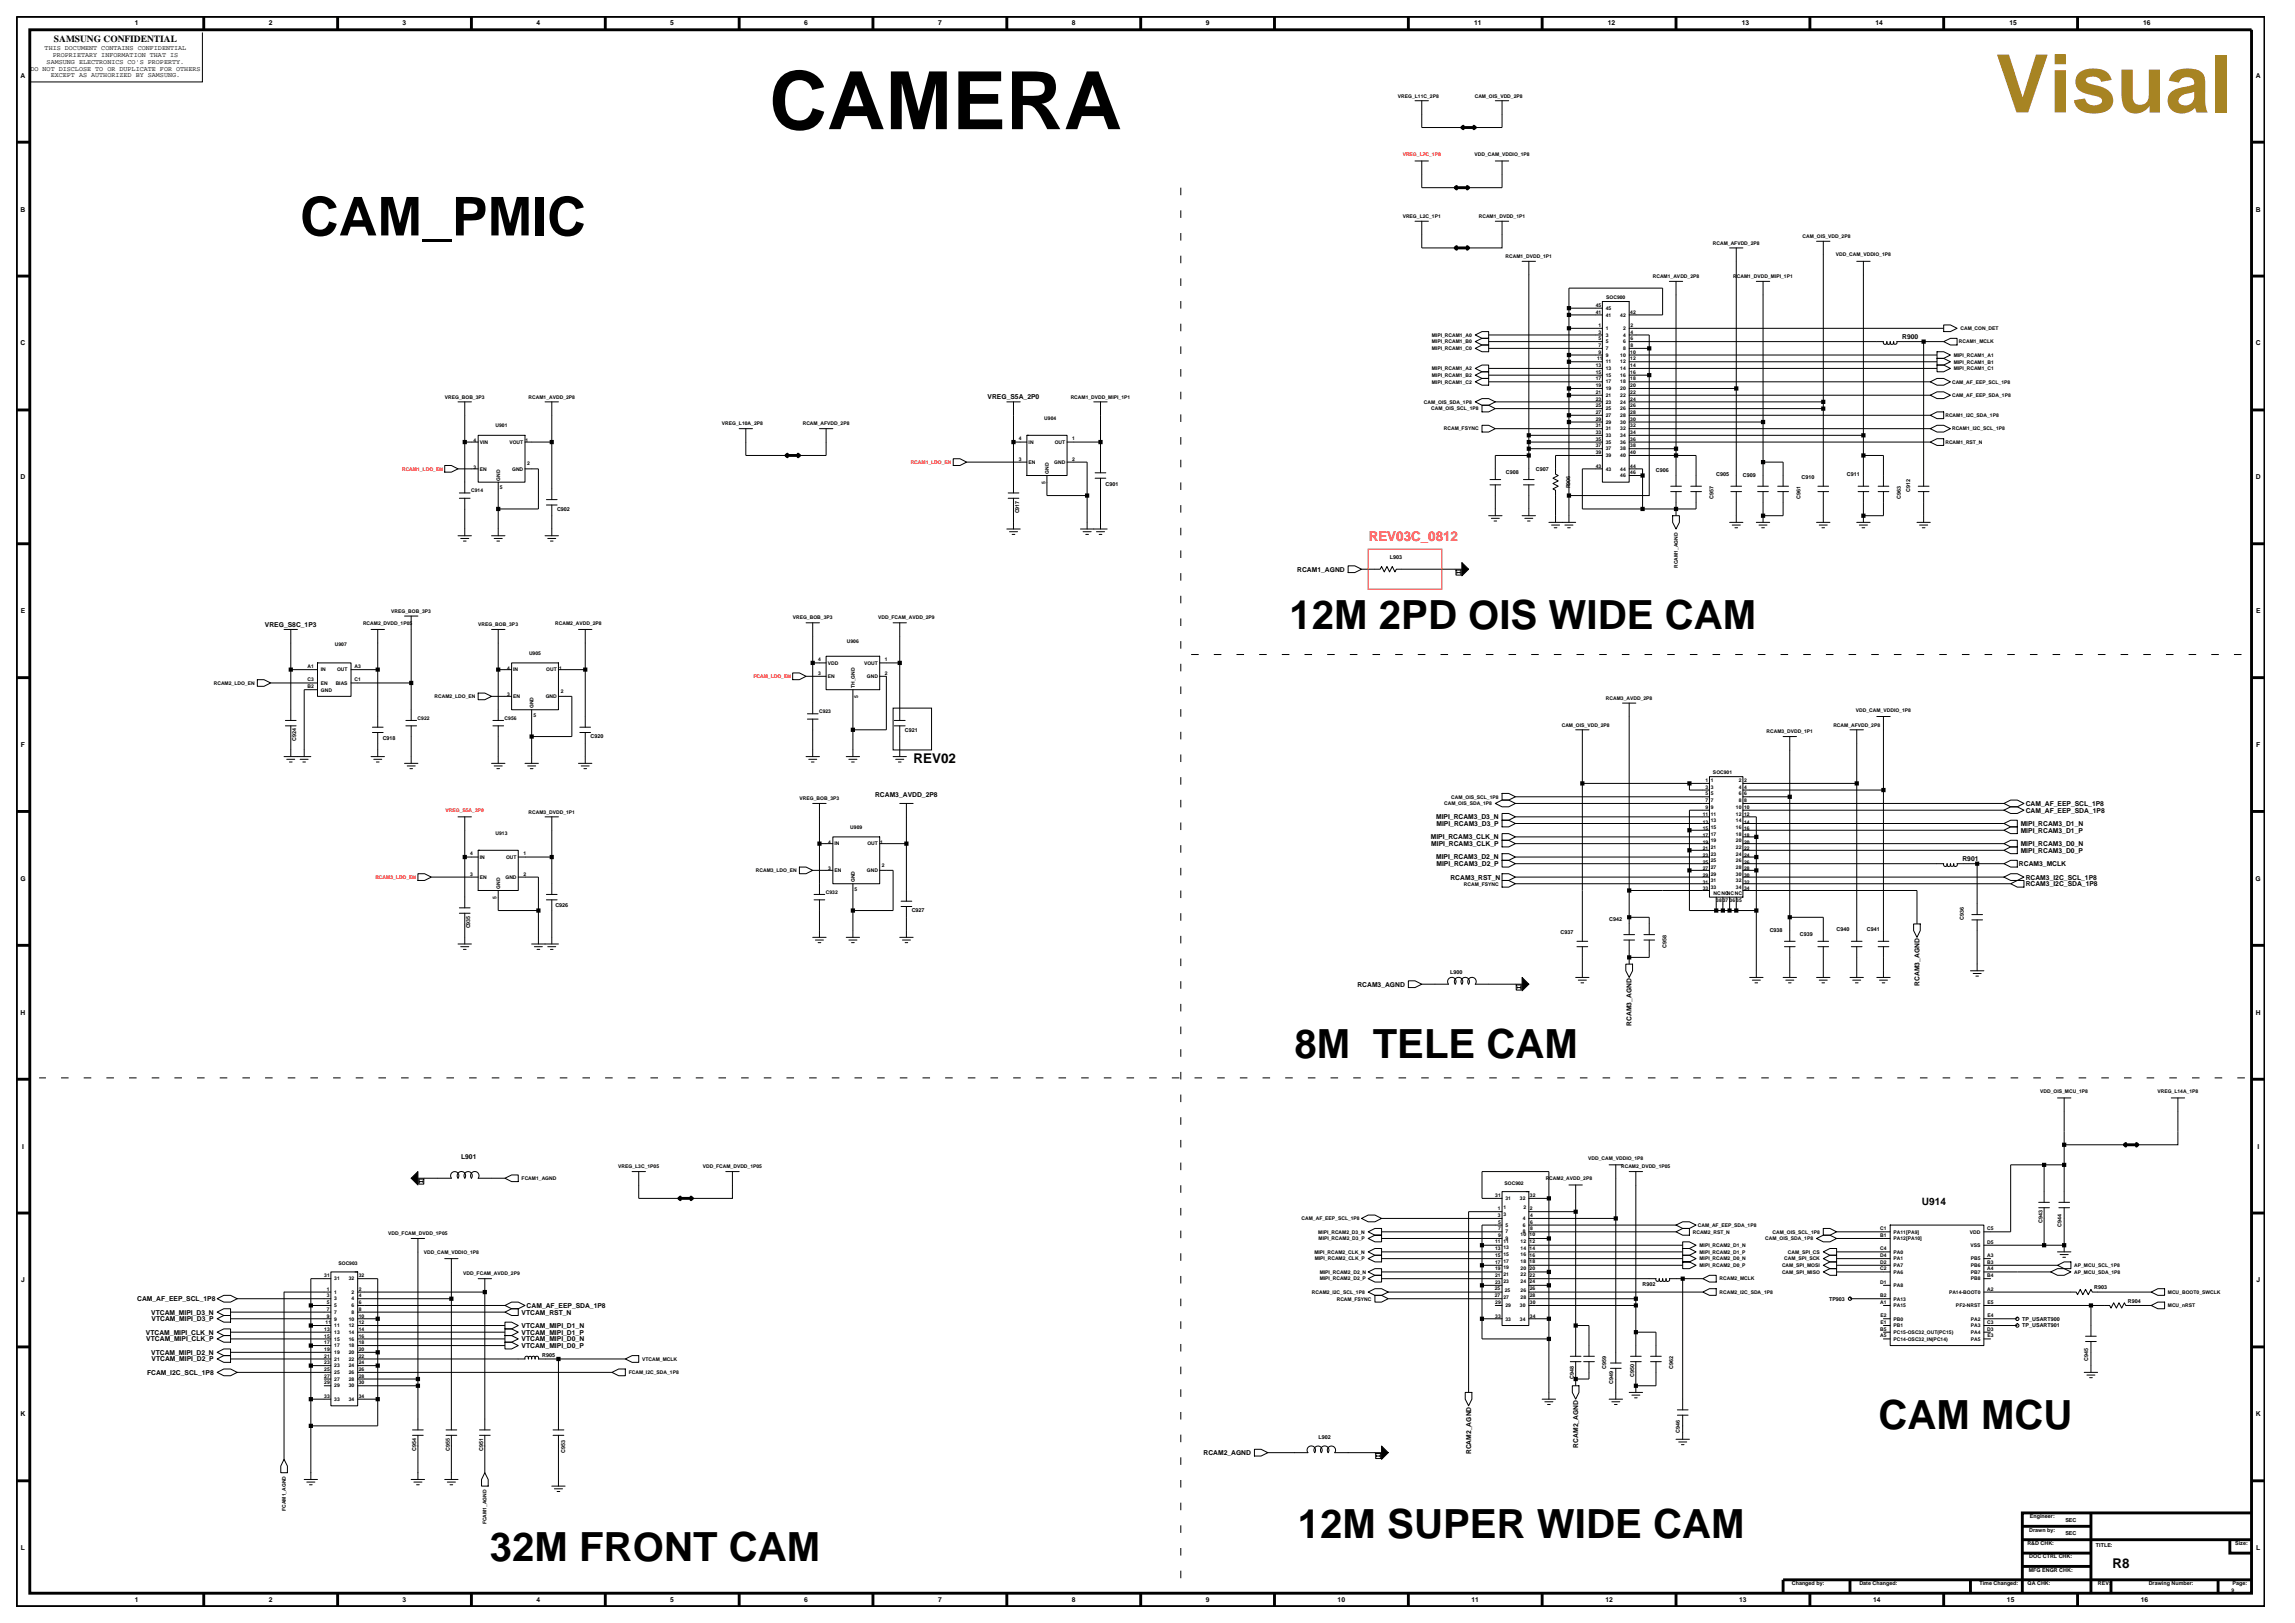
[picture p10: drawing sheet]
<svg xmlns="http://www.w3.org/2000/svg" width="420mm" height="297mm" viewBox="0 0 420 297" stroke-linecap="round" stroke-linejoin="round" font-family="sans-serif">
<defs><g id="words">
<text font-size="14.7" x="140.8" y="23.6">CAMERA</text>
<text font-size="14.7" fill="#a78423" x="365.2" y="20.6">Visual</text>
<text font-size="9.8" x="54.9" y="43.1">CAM_PMIC</text>
<g font-size="7.4">
<text x="236" y="115.2">12M 2PD OIS WIDE CAM</text>
<text x="236.9" y="193.6">8M TELE CAM</text>
<text x="343.8" y="261.4">CAM MCU</text>
<text x="237.5" y="281.4">12M SUPER WIDE CAM</text>
<text x="89.6" y="285.7">32M FRONT CAM</text>
</g>
<text font-size="2.5" fill="#f00" x="250.5" y="98.9">REV03C_0812</text>
<g font-size="2.5">
<text x="167.2" y="139.6">REV02</text>
<text x="386.6" y="286.9">R8</text>
</g>
<text font-size="1.9" x="351.7" y="220.5">U914</text>
<text font-size="1.7" x="9.9" y="7.7">SAMSUNG CONFIDENTIAL</text>
<g font-size="1.2">
<text x="24.7" y="4.7">1</text>
<text x="49.2" y="4.7">2</text>
<text x="73.7" y="4.7">3</text>
<text x="98.2" y="4.7">4</text>
<text x="122.7" y="4.7">5</text>
<text x="147.2" y="4.7">6</text>
<text x="171.7" y="4.7">7</text>
<text x="196.2" y="4.7">8</text>
<text x="220.7" y="4.7">9</text>
<text x="269.8" y="4.7">11</text>
<text x="294.3" y="4.7">12</text>
<text x="318.7" y="4.7">13</text>
<text x="343.2" y="4.7">14</text>
<text x="367.7" y="4.7">15</text>
<text x="392.2" y="4.7">16</text>
<text x="8.2" y="9.2">THIS DOCUMENT CONTAINS CONFIDENTIAL</text>
<text x="8.5" y="11.7">SAMSUNG ELECTRONICS CO'S PROPERTY.</text>
<text x="9.6" y="10.5">PROPRIETARY INFORMATION THAT IS</text>
<text x="3.8" y="14.2">A</text>
<text x="5.6" y="12.9">DO NOT DISCLOSE TO OR DUPLICATE FOR OTHERS</text>
<text x="9.3" y="14.1">EXCEPT AS AUTHORIZED BY SAMSUNG.</text>
<text x="412.8" y="14.2">A</text>
<text x="3.8" y="38.7">B</text>
<text x="412.8" y="38.7">B</text>
<text x="3.8" y="63.2">C</text>
<text x="348.1" y="62">R900</text>
<text x="412.8" y="63.2">C</text>
<text x="180.7" y="73.1">VREG_S5A_2P0</text>
<text x="3.8" y="87.7">D</text>
<text x="412.8" y="87.7">D</text>
<text x="237.4" y="104.6">RCAM1_AGND</text>
<text x="3.8" y="112.2">E</text>
<text x="412.9" y="112.2">E</text>
<text x="48.5" y="114.7">VREG_S8C_1P3</text>
<text x="3.8" y="136.7">F</text>
<text x="412.9" y="136.7">F</text>
<text x="160.1" y="145.9">RCAM3_AVDD_2P8</text>
<text x="262.8" y="149.9">MIPI_RCAM3_D3_N</text>
<text x="370.7" y="147.5">CAM_AF_EEP_SCL_1P8</text>
<text x="370.7" y="148.7">CAM_AF_EEP_SDA_1P8</text>
<text x="261.9" y="153.6">MIPI_RCAM3_CLK_N</text>
<text x="261.9" y="154.8">MIPI_RCAM3_CLK_P</text>
<text x="262.9" y="151.1">MIPI_RCAM3_D3_P</text>
<text x="369.8" y="154.8">MIPI_RCAM3_D0_N</text>
<text x="369.8" y="152.4">MIPI_RCAM3_D1_P</text>
<text x="369.8" y="151.1">MIPI_RCAM3_D1_N</text>
<text x="3.7" y="161.2">G</text>
<text x="262.8" y="157.3">MIPI_RCAM3_D2_N</text>
<text x="262.9" y="158.5">MIPI_RCAM3_D2_P</text>
<text x="265.4" y="160.9">RCAM3_RST_N</text>
<text x="359.1" y="157.6">R901</text>
<text x="369.5" y="158.5">RCAM3_MCLK</text>
<text x="369.8" y="156">MIPI_RCAM3_D0_P</text>
<text x="370.7" y="160.9">RCAM3_I2C_SCL_1P8</text>
<text x="412.8" y="161.2">G</text>
<text x="370.7" y="162.2">RCAM3_I2C_SDA_1P8</text>
<text x="3.8" y="185.7">H</text>
<text x="248.4" y="180.5">RCAM3_AGND</text>
<text x="351.3" y="180.4" transform="rotate(-90 351.3 180.4)">RCAM3_AGND</text>
<text x="412.8" y="185.7">H</text>
<text x="298.6" y="187.7" transform="rotate(-90 298.6 187.7)">RCAM3_AGND</text>
<text x="4" y="210.2">I</text>
<text x="84.4" y="212.1">L901</text>
<text x="413.1" y="210.2">I</text>
<text x="3.9" y="234.7">J</text>
<text x="25.1" y="238.1">CAM_AF_EEP_SCL_1P8</text>
<text x="96.4" y="239.3">CAM_AF_EEP_SDA_1P8</text>
<text x="412.9" y="234.7">J</text>
<text x="26.7" y="244.2">VTCAM_MIPI_CLK_N</text>
<text x="26.8" y="245.4">VTCAM_MIPI_CLK_P</text>
<text x="27.7" y="240.5">VTCAM_MIPI_D3_N</text>
<text x="27.7" y="241.8">VTCAM_MIPI_D3_P</text>
<text x="95.5" y="243">VTCAM_MIPI_D1_N</text>
<text x="95.5" y="240.5">VTCAM_RST_N</text>
<text x="95.5" y="245.4">VTCAM_MIPI_D0_N</text>
<text x="95.5" y="244.2">VTCAM_MIPI_D1_P</text>
<text x="26.9" y="251.6">FCAM_I2C_SCL_1P8</text>
<text x="27.7" y="247.9">VTCAM_MIPI_D2_N</text>
<text x="27.7" y="249.1">VTCAM_MIPI_D2_P</text>
<text x="95.5" y="246.7">VTCAM_MIPI_D0_P</text>
<text x="3.8" y="259.2">K</text>
<text x="412.8" y="259.2">K</text>
<text x="220.2" y="266.3">RCAM2_AGND</text>
<text x="269.2" y="266.1" transform="rotate(-90 269.2 266.1)">RCAM2_AGND</text>
<text x="288.8" y="264.9" transform="rotate(-90 288.8 264.9)">RCAM2_AGND</text>
<text x="3.8" y="283.7">L</text>
<text x="412.9" y="283.7">L</text>
<text x="24.7" y="293.2">1</text>
<text x="49.2" y="293.2">2</text>
<text x="73.7" y="293.2">3</text>
<text x="98.2" y="293.2">4</text>
<text x="122.7" y="293.2">5</text>
<text x="147.2" y="293.2">6</text>
<text x="171.7" y="293.2">7</text>
<text x="196.2" y="293.2">8</text>
<text x="220.7" y="293.2">9</text>
<text x="244.8" y="293.2">10</text>
<text x="269.3" y="293.2">11</text>
<text x="293.8" y="293.2">12</text>
<text x="318.3" y="293.2">13</text>
<text x="342.8" y="293.2">14</text>
<text x="367.3" y="293.2">15</text>
<text x="391.8" y="293.2">16</text>
</g>
<g font-size="1">
<text x="202.3" y="88.8">C901</text>
<text x="275.6" y="86.7">C908</text>
<text x="281.1" y="86.1">C907</text>
<text x="287.3" y="89.4" transform="rotate(-90 287.3 89.4)">R906</text>
<text x="303.1" y="86.4">C906</text>
<text x="314.1" y="87">C905</text>
<text x="319" y="87.3">C909</text>
<text x="329.7" y="87.7">C910</text>
<text x="338" y="87.1">C911</text>
<text x="349.6" y="90" transform="rotate(-90 349.6 90)">C912</text>
<text x="101.9" y="93.5">C902</text>
<text x="186.5" y="94" transform="rotate(-90 186.5 94)">C917</text>
<text x="313.6" y="91.3" transform="rotate(-90 313.6 91.3)">C957</text>
<text x="329.5" y="91.3" transform="rotate(-90 329.5 91.3)">C961</text>
<text x="347.8" y="91.3" transform="rotate(-90 347.8 91.3)">C963</text>
<text x="254.4" y="102.3">L903</text>
<text x="54.2" y="135.6" transform="rotate(-90 54.2 135.6)">C924</text>
<text x="70" y="135.4">C918</text>
<text x="108.1" y="135.1">C920</text>
<text x="165.6" y="133.9">C921</text>
<text x="101.6" y="166.1">C926</text>
<text x="166.8" y="167">C927</text>
<text x="86.1" y="169.9" transform="rotate(-90 86.1 169.9)">C935</text>
<text x="285.6" y="171">C937</text>
<text x="294.5" y="168.5">C942</text>
<text x="305" y="173.4" transform="rotate(-90 305 173.4)">C958</text>
<text x="323.9" y="170.6">C938</text>
<text x="329.4" y="171.2">C939</text>
<text x="336.1" y="170.3">C940</text>
<text x="341.7" y="170.3">C941</text>
<text x="359.4" y="168.3" transform="rotate(-90 359.4 168.3)">C936</text>
<text x="265.4" y="178.3">L900</text>
<text x="373.8" y="223.8" transform="rotate(-90 373.8 223.8)">C943</text>
<text x="377.2" y="224.5" transform="rotate(-90 377.2 224.5)">C944</text>
<text x="300.6" y="235.3">R902</text>
<text x="334.7" y="238">TP903</text>
<text x="383.3" y="235.9">R903</text>
<text x="389.4" y="238.4">R904</text>
<text x="370.1" y="241.7">TP_USART900</text>
<text x="370.1" y="242.9">TP_USART901</text>
<text x="99.2" y="248.4">R905</text>
<text x="294" y="250.5" transform="rotate(-90 294 250.5)">C959</text>
<text x="299.1" y="252" transform="rotate(-90 299.1 252)">C950</text>
<text x="306.2" y="250.5" transform="rotate(-90 306.2 250.5)">C962</text>
<text x="382.1" y="249" transform="rotate(-90 382.1 249)">C945</text>
<text x="288" y="252.3" transform="rotate(-90 288 252.3)">C948</text>
<text x="295.2" y="253.2" transform="rotate(-90 295.2 253.2)">C949</text>
<text x="241.3" y="263.2">L902</text>
<text x="307.4" y="262.1" transform="rotate(-90 307.4 262.1)">C946</text>
<text x="76.2" y="265.4" transform="rotate(-90 76.2 265.4)">C954</text>
<text x="82.3" y="265.4" transform="rotate(-90 82.3 265.4)">C955</text>
<text x="88.4" y="265.4" transform="rotate(-90 88.4 265.4)">C951</text>
<text x="103.4" y="265.8" transform="rotate(-90 103.4 265.8)">C953</text>
<text x="371.4" y="280.2">Drawn by:</text>
<text x="371.5" y="277.8">Engineer:</text>
<text x="378" y="278.4">SEC</text>
<text x="378" y="280.9">SEC</text>
<text x="371" y="282.7">R&amp;D CHK:</text>
<text x="371.3" y="287.6">MFG ENGR CHK:</text>
<text x="371.4" y="285.2">DOC CTRL CHK:</text>
<text x="383.6" y="283">TITLE:</text>
<text x="409.1" y="282.7">Size:</text>
<text x="327.9" y="290.1">Changed by:</text>
<text x="340.3" y="290.1">Date Changed:</text>
<text x="362.2" y="290.1">Time Changed:</text>
<text x="371.1" y="290.1">QA CHK:</text>
<text x="383.9" y="290.1">REV:</text>
<text x="393.2" y="290.1">Drawing Number:</text>
<text x="408.6" y="290.1">Page:</text>
</g>
<g font-size=".9">
<text x="255.8" y="17.8">VREG_L11C_2P8</text>
<text x="269.9" y="17.8">CAM_OIS_VDD_2P8</text>
<text x="269.8" y="28.6">VDD_CAM_VDDIO_1P8</text>
<text x="256.7" y="39.9">VREG_L2C_1P1</text>
<text x="270.6" y="39.9">RCAM1_DVDD_1P1</text>
<text x="275.5" y="47.2">RCAM1_DVDD_1P1</text>
<text x="313.5" y="44.8">RCAM_AFVDD_2P8</text>
<text x="329.9" y="43.6">CAM_OIS_VDD_2P8</text>
<text x="336" y="46.9">VDD_CAM_VDDIO_1P8</text>
<text x="302.5" y="50.9">RCAM1_AVDD_2P8</text>
<text x="317.2" y="50.9">RCAM1_DVDD_MIPI_1P1</text>
<text x="292" y="57.4">41</text>
<text x="292" y="56.1">45</text>
<text x="292.5" y="59.8">1</text>
<text x="293.9" y="56.7">45</text>
<text x="293.9" y="57.9">41</text>
<text x="293.9" y="54.8">SOC900</text>
<text x="296.5" y="57.9">42</text>
<text x="298.3" y="57.4">42</text>
<text x="298.4" y="59.8">2</text>
<text x="262" y="64.1">MIPI_RCAM1_C0</text>
<text x="262" y="62.8">MIPI_RCAM1_B0</text>
<text x="262" y="61.6">MIPI_RCAM1_A0</text>
<text x="292.3" y="66">11</text>
<text x="292.5" y="62.3">5</text>
<text x="292.5" y="63.5">7</text>
<text x="292.5" y="64.7">9</text>
<text x="292.5" y="61">3</text>
<text x="293.9" y="62.8">5</text>
<text x="293.9" y="64">7</text>
<text x="293.9" y="65.3">9</text>
<text x="293.9" y="61.6">3</text>
<text x="293.9" y="60.4">1</text>
<text x="296.5" y="65.3">10</text>
<text x="297" y="62.8">6</text>
<text x="297" y="64">8</text>
<text x="297" y="61.6">4</text>
<text x="297" y="60.4">2</text>
<text x="298.3" y="64.7">10</text>
<text x="298.3" y="66">12</text>
<text x="298.4" y="62.3">6</text>
<text x="298.4" y="63.5">8</text>
<text x="298.4" y="61">4</text>
<text x="357.5" y="65.3">MIPI_RCAM1_A1</text>
<text x="358.5" y="62.8">RCAM1_MCLK</text>
<text x="358.8" y="60.4">CAM_CON_DET</text>
<text x="262" y="70.2">MIPI_RCAM1_C2</text>
<text x="262" y="69">MIPI_RCAM1_B2</text>
<text x="262" y="67.7">MIPI_RCAM1_A2</text>
<text x="292" y="69.6">17</text>
<text x="292" y="70.9">19</text>
<text x="292" y="67.2">13</text>
<text x="292" y="68.4">15</text>
<text x="293.9" y="70.2">17</text>
<text x="293.9" y="71.4">19</text>
<text x="293.9" y="66.5">11</text>
<text x="293.9" y="67.7">13</text>
<text x="293.9" y="69">15</text>
<text x="296.5" y="69">16</text>
<text x="296.5" y="70.2">18</text>
<text x="296.5" y="71.4">20</text>
<text x="296.5" y="66.5">12</text>
<text x="296.5" y="67.7">14</text>
<text x="298.3" y="68.4">16</text>
<text x="298.3" y="69.6">18</text>
<text x="298.3" y="70.9">20</text>
<text x="298.3" y="67.2">14</text>
<text x="357.2" y="70.2">CAM_AF_EEP_SCL_1P8</text>
<text x="357.5" y="67.7">MIPI_RCAM1_C1</text>
<text x="357.5" y="66.5">MIPI_RCAM1_B1</text>
<text x="81.4" y="72.9">VREG_BOB_3P3</text>
<text x="96.7" y="72.9">RCAM1_AVDD_2P8</text>
<text x="132.1" y="77.9">VREG_L10A_2P8</text>
<text x="146.9" y="77.9">RCAM_AFVDD_2P8</text>
<text x="191.1" y="76.9">U904</text>
<text x="195.9" y="72.9">RCAM1_DVDD_MIPI_1P1</text>
<text x="260.6" y="73.9">CAM_OIS_SDA_1P8</text>
<text x="261.9" y="75.1">CAM_OIS_SCL_1P8</text>
<text x="292" y="74.5">25</text>
<text x="292" y="75.7">27</text>
<text x="292" y="77">29</text>
<text x="292" y="72.1">21</text>
<text x="292" y="73.3">23</text>
<text x="293.9" y="73.9">23</text>
<text x="293.9" y="75.1">25</text>
<text x="293.9" y="76.3">27</text>
<text x="293.9" y="77.5">29</text>
<text x="293.9" y="72.6">21</text>
<text x="296.5" y="77.5">30</text>
<text x="296.5" y="73.9">24</text>
<text x="296.5" y="75.1">26</text>
<text x="296.5" y="76.3">28</text>
<text x="296.5" y="72.6">22</text>
<text x="298.3" y="73.3">24</text>
<text x="298.3" y="74.5">26</text>
<text x="298.3" y="75.7">28</text>
<text x="298.3" y="77">30</text>
<text x="298.3" y="72.1">22</text>
<text x="356" y="76.3">RCAM1_I2C_SDA_1P8</text>
<text x="357.2" y="72.6">CAM_AF_EEP_SDA_1P8</text>
<text x="86.7" y="80.9">4</text>
<text x="87.8" y="81.2">VIN</text>
<text x="90.7" y="78.1">U901</text>
<text x="93.2" y="81.2">VOUT</text>
<text x="96.2" y="80.9">1</text>
<text x="186.5" y="80.6">4</text>
<text x="188.2" y="81.2">IN</text>
<text x="193" y="81.2">OUT</text>
<text x="196.2" y="80.6">1</text>
<text x="264.2" y="78.8">RCAM_FSYNC</text>
<text x="292" y="83.1">39</text>
<text x="292" y="78.2">31</text>
<text x="292" y="79.4">33</text>
<text x="292" y="80.6">35</text>
<text x="292" y="81.9">37</text>
<text x="293.9" y="83.6">39</text>
<text x="293.9" y="78.7">31</text>
<text x="293.9" y="80">33</text>
<text x="293.9" y="81.2">35</text>
<text x="293.9" y="82.4">37</text>
<text x="296.5" y="82.4">38</text>
<text x="296.5" y="83.6">40</text>
<text x="296.5" y="78.7">32</text>
<text x="296.5" y="80">34</text>
<text x="296.5" y="81.2">36</text>
<text x="298.3" y="83.1">40</text>
<text x="298.3" y="78.2">32</text>
<text x="298.3" y="79.4">34</text>
<text x="298.3" y="80.6">36</text>
<text x="298.3" y="81.9">38</text>
<text x="356" y="81.2">RCAM1_RST_N</text>
<text x="357.2" y="78.8">RCAM1_I2C_SCL_1P8</text>
<text x="86.7" y="85.8">3</text>
<text x="87.8" y="86.1">EN</text>
<text x="91.5" y="89.5">5</text>
<text x="91.5" y="87.9" transform="rotate(-90 91.5 87.9)">GND</text>
<text x="93.7" y="86.1">GND</text>
<text x="96.5" y="85.2">2</text>
<text x="186.5" y="84.3">3</text>
<text x="188.2" y="84.9">EN</text>
<text x="191.3" y="88.5" transform="rotate(-90 191.3 88.5)">5</text>
<text x="191.9" y="86.7" transform="rotate(-90 191.9 86.7)">GND</text>
<text x="192.9" y="84.9">GND</text>
<text x="196.2" y="84.3">2</text>
<text x="292" y="85.5">43</text>
<text x="293.9" y="86.1">43</text>
<text x="296.5" y="87.3">46</text>
<text x="296.5" y="86.1">44</text>
<text x="298.3" y="86.8">46</text>
<text x="298.3" y="85.5">44</text>
<text x="86.2" y="90.1">C914</text>
<text x="307.1" y="103.9" transform="rotate(-90 307.1 103.9)">RCAM1_AGND</text>
<text x="71.6" y="112.1">VREG_BOB_3P3</text>
<text x="145.1" y="113.4">VREG_BOB_3P3</text>
<text x="160.7" y="113.4">VDD_FCAM_AVDD_2P9</text>
<text x="61.3" y="118.3">U907</text>
<text x="66.4" y="114.4">RCAM2_DVDD_1P05</text>
<text x="87.5" y="114.6">VREG_BOB_3P3</text>
<text x="96.8" y="119.8">U905</text>
<text x="101.6" y="114.3">RCAM2_AVDD_2P8</text>
<text x="155" y="117.6">U906</text>
<text x="39.1" y="125.3">RCAM2_LDO_EN</text>
<text x="56.3" y="125.9">B2</text>
<text x="56.3" y="124.7">C3</text>
<text x="56.3" y="122.2">A1</text>
<text x="58.7" y="122.9">IN</text>
<text x="58.7" y="125.3">EN</text>
<text x="61.4" y="125.3">BIAS</text>
<text x="61.7" y="122.9">OUT</text>
<text x="64.9" y="122.2">A3</text>
<text x="64.9" y="124.7">C1</text>
<text x="92.8" y="122.5">4</text>
<text x="93.9" y="122.9">IN</text>
<text x="100" y="122.9">OUT</text>
<text x="102.3" y="122.5">1</text>
<text x="149.7" y="123.5">3</text>
<text x="149.7" y="121">4</text>
<text x="151.5" y="124.1">EN</text>
<text x="151.5" y="121.6">VDD</text>
<text x="156.4" y="125.9" transform="rotate(-90 156.4 125.9)">TH_GND</text>
<text x="158.1" y="121.6">VOUT</text>
<text x="158.6" y="124.1">GND</text>
<text x="162" y="121">1</text>
<text x="162" y="123.5">2</text>
<text x="58.7" y="126.5">GND</text>
<text x="76.4" y="131.7">C922</text>
<text x="79.5" y="127.8">RCAM2_LDO_EN</text>
<text x="92.4" y="131.7">C956</text>
<text x="92.8" y="127.4">3</text>
<text x="93.9" y="127.8">EN</text>
<text x="97.6" y="131.1">5</text>
<text x="97.6" y="129.6" transform="rotate(-90 97.6 129.6)">GND</text>
<text x="99.9" y="127.8">GND</text>
<text x="102.6" y="126.8">2</text>
<text x="149.9" y="130.5">C923</text>
<text x="157" y="127.7" transform="rotate(-90 157 127.7)">5</text>
<text x="293.9" y="128.1">RCAM3_AVDD_2P8</text>
<text x="339.6" y="130.2">VDD_CAM_VDDIO_1P8</text>
<text x="285.8" y="133">CAM_OIS_VDD_2P8</text>
<text x="323.3" y="134.2">RCAM3_DVDD_1P1</text>
<text x="335.5" y="133">RCAM_AFVDD_2P8</text>
<text x="312.1" y="143.1">1</text>
<text x="313.1" y="143.1">1</text>
<text x="313.5" y="141.6">SOC901</text>
<text x="318.2" y="143.1">2</text>
<text x="319.2" y="143.1">2</text>
<text x="96.7" y="148.9">RCAM3_DVDD_1P1</text>
<text x="146.3" y="146.4">VREG_BOB_3P3</text>
<text x="264.3" y="147.3">CAM_OIS_SDA_1P8</text>
<text x="265.6" y="146.1">CAM_OIS_SCL_1P8</text>
<text x="311.6" y="149.2">11</text>
<text x="312.1" y="145.6">5</text>
<text x="312.1" y="146.8">7</text>
<text x="312.1" y="148">9</text>
<text x="312.1" y="144.3">3</text>
<text x="313.1" y="148">9</text>
<text x="313.1" y="145.6">5</text>
<text x="313.1" y="146.8">7</text>
<text x="313.1" y="144.3">3</text>
<text x="313.1" y="149.2">11</text>
<text x="317.7" y="149.2">12</text>
<text x="317.7" y="148">10</text>
<text x="318.2" y="144.3">4</text>
<text x="318.2" y="145.6">6</text>
<text x="318.2" y="146.8">8</text>
<text x="319.2" y="148">10</text>
<text x="319.2" y="149.2">12</text>
<text x="319.2" y="144.3">4</text>
<text x="319.2" y="145.6">6</text>
<text x="319.2" y="146.8">8</text>
<text x="90.7" y="152.8">U913</text>
<text x="151.6" y="154.4">4</text>
<text x="152.7" y="154.7">IN</text>
<text x="155.6" y="151.6">U909</text>
<text x="158.7" y="154.7">OUT</text>
<text x="161.1" y="154.4">1</text>
<text x="311.6" y="154.4">19</text>
<text x="311.6" y="155.6">21</text>
<text x="311.6" y="150.7">13</text>
<text x="311.6" y="151.9">15</text>
<text x="311.6" y="153.1">17</text>
<text x="313.1" y="154.1">19</text>
<text x="313.1" y="155.3">21</text>
<text x="313.1" y="150.5">13</text>
<text x="313.1" y="151.7">15</text>
<text x="313.1" y="152.9">17</text>
<text x="317.7" y="154.1">20</text>
<text x="317.7" y="155.3">22</text>
<text x="317.7" y="150.5">14</text>
<text x="317.7" y="151.7">16</text>
<text x="317.7" y="152.9">18</text>
<text x="319.2" y="153.1">18</text>
<text x="319.2" y="154.4">20</text>
<text x="319.2" y="155.6">22</text>
<text x="319.2" y="150.7">14</text>
<text x="319.2" y="151.9">16</text>
<text x="86" y="160.2">3</text>
<text x="86" y="156.5">4</text>
<text x="87.8" y="160.8">EN</text>
<text x="87.8" y="157.2">IN</text>
<text x="92.5" y="160.8">GND</text>
<text x="92.6" y="157.2">OUT</text>
<text x="95.8" y="156.5">1</text>
<text x="95.8" y="160.2">2</text>
<text x="138.3" y="159.6">RCAM3_LDO_EN</text>
<text x="151.6" y="159.3">3</text>
<text x="152.7" y="159.6">EN</text>
<text x="156.4" y="161.4" transform="rotate(-90 156.4 161.4)">GND</text>
<text x="158.6" y="159.6">GND</text>
<text x="161.4" y="158.7">2</text>
<text x="311.6" y="159.3">27</text>
<text x="311.6" y="160.5">29</text>
<text x="311.6" y="161.7">31</text>
<text x="311.6" y="156.8">23</text>
<text x="311.6" y="158">25</text>
<text x="313.1" y="159">27</text>
<text x="313.1" y="160.2">29</text>
<text x="313.1" y="161.5">31</text>
<text x="313.1" y="156.6">23</text>
<text x="313.1" y="157.8">25</text>
<text x="317.7" y="157.8">26</text>
<text x="317.7" y="159">28</text>
<text x="317.7" y="160.2">30</text>
<text x="317.7" y="161.5">32</text>
<text x="317.7" y="156.6">24</text>
<text x="319.2" y="158">26</text>
<text x="319.2" y="159.3">28</text>
<text x="319.2" y="160.5">30</text>
<text x="319.2" y="161.7">32</text>
<text x="319.2" y="156.8">24</text>
<text x="90.9" y="164.4" transform="rotate(-90 90.9 164.4)">5</text>
<text x="91.5" y="162.6" transform="rotate(-90 91.5 162.6)">GND</text>
<text x="151.1" y="163.5">C932</text>
<text x="156.4" y="163">5</text>
<text x="267.9" y="162">RCAM_FSYNC</text>
<text x="311.6" y="162.9">33</text>
<text x="313.1" y="162.7">33</text>
<text x="313.6" y="163.8">NCNCNCNC</text>
<text x="314.1" y="165.1">38</text>
<text x="315.3" y="165.1">37</text>
<text x="316.5" y="165.1">36</text>
<text x="317.7" y="162.7">34</text>
<text x="317.7" y="165.1">35</text>
<text x="319.2" y="162.9">34</text>
<text x="373.4" y="200">VDD_OIS_MCU_1P8</text>
<text x="394.8" y="200">VREG_L14A_1P8</text>
<text x="95.5" y="215.9">FCAM1_AGND</text>
<text x="113.1" y="213.8">VREG_L3C_1P05</text>
<text x="128.6" y="213.8">VDD_FCAM_DVDD_1P05</text>
<text x="282.9" y="215.9">RCAM2_AVDD_2P8</text>
<text x="290.7" y="212.3">VDD_CAM_VDDIO_1P8</text>
<text x="296.7" y="213.6">RCAM2_DVDD_1P05</text>
<text x="273.6" y="219">31</text>
<text x="274.1" y="221.4">1</text>
<text x="275.1" y="221.2">1</text>
<text x="275.3" y="216.8">SOC902</text>
<text x="275.5" y="219.6">31</text>
<text x="278.2" y="219.6">32</text>
<text x="278.8" y="221.3">2</text>
<text x="279.9" y="221.3">2</text>
<text x="280" y="219">32</text>
<text x="71.1" y="226">VDD_FCAM_DVDD_1P05</text>
<text x="238.2" y="223.3">CAM_AF_EEP_SCL_1P8</text>
<text x="241.3" y="225.7">MIPI_RCAM2_D3_N</text>
<text x="241.3" y="227">MIPI_RCAM2_D3_P</text>
<text x="273.6" y="227.5">11</text>
<text x="274.1" y="222.7">3</text>
<text x="274.1" y="223.9">5</text>
<text x="274.1" y="225.2">7</text>
<text x="274.1" y="226.4">9</text>
<text x="275.1" y="222.5">3</text>
<text x="275.1" y="227.4">11</text>
<text x="275.5" y="226.9">9</text>
<text x="275.5" y="224.5">5</text>
<text x="275.5" y="225.7">7</text>
<text x="278.3" y="227.4">12</text>
<text x="278.3" y="226.2">10</text>
<text x="278.7" y="223.3">4</text>
<text x="278.7" y="224.5">6</text>
<text x="278.7" y="225.7">8</text>
<text x="279.9" y="226.2">10</text>
<text x="279.9" y="227.5">12</text>
<text x="280" y="222.7">4</text>
<text x="280" y="223.9">6</text>
<text x="280" y="225.2">8</text>
<text x="309.8" y="225.7">RCAM2_RST_N</text>
<text x="310.7" y="224.5">CAM_AF_EEP_SDA_1P8</text>
<text x="323.1" y="227">CAM_OIS_SDA_1P8</text>
<text x="324.4" y="225.7">CAM_OIS_SCL_1P8</text>
<text x="344.1" y="226.4">B1</text>
<text x="344.1" y="225.1">C1</text>
<text x="346.5" y="227">PA12[PA10]</text>
<text x="346.5" y="225.7">PA11[PA9]</text>
<text x="360.5" y="225.7">VDD</text>
<text x="363.7" y="225.1">C5</text>
<text x="363.7" y="227.6">D5</text>
<text x="59.3" y="233.7">31</text>
<text x="61.9" y="231.5">SOC903</text>
<text x="65.7" y="233.7">32</text>
<text x="77.6" y="229.4">VDD_CAM_VDDIO_1P8</text>
<text x="84.8" y="233.4">VDD_FCAM_AVDD_2P9</text>
<text x="240.5" y="229.4">MIPI_RCAM2_CLK_N</text>
<text x="240.6" y="230.6">MIPI_RCAM2_CLK_P</text>
<text x="241.5" y="233.1">MIPI_RCAM2_D2_N</text>
<text x="273.6" y="232.4">19</text>
<text x="273.6" y="233.7">21</text>
<text x="273.6" y="228.8">13</text>
<text x="273.6" y="230">15</text>
<text x="273.6" y="231.2">17</text>
<text x="275.1" y="232.3">19</text>
<text x="275.1" y="233.5">21</text>
<text x="275.1" y="228.6">13</text>
<text x="275.1" y="229.8">15</text>
<text x="275.1" y="231">17</text>
<text x="278.3" y="231.1">18</text>
<text x="278.3" y="232.3">20</text>
<text x="278.3" y="233.5">22</text>
<text x="278.3" y="228.6">14</text>
<text x="278.3" y="229.9">16</text>
<text x="279.9" y="231.1">18</text>
<text x="279.9" y="232.4">20</text>
<text x="279.9" y="233.6">22</text>
<text x="279.9" y="228.7">14</text>
<text x="279.9" y="229.9">16</text>
<text x="311" y="229.4">MIPI_RCAM2_D1_P</text>
<text x="311" y="228.2">MIPI_RCAM2_D1_N</text>
<text x="311" y="231.9">MIPI_RCAM2_D0_P</text>
<text x="311" y="230.6">MIPI_RCAM2_D0_N</text>
<text x="326.1" y="231.9">CAM_SPI_MOSI</text>
<text x="326.1" y="233.1">CAM_SPI_MISO</text>
<text x="326.5" y="230.6">CAM_SPI_SCK</text>
<text x="327.2" y="229.4">CAM_SPI_CS</text>
<text x="344.1" y="228.8">C4</text>
<text x="344.1" y="231.2">D2</text>
<text x="344.1" y="230">D4</text>
<text x="344.1" y="232.5">C2</text>
<text x="346.5" y="229.4">PA0</text>
<text x="346.5" y="231.9">PA7</text>
<text x="346.5" y="230.6">PA1</text>
<text x="346.5" y="233.1">PA6</text>
<text x="360.6" y="228.2">VSS</text>
<text x="360.7" y="231.9">PB6</text>
<text x="360.7" y="230.6">PB5</text>
<text x="360.7" y="233.1">PB7</text>
<text x="363.7" y="231.2">B3</text>
<text x="363.7" y="233.7">B4</text>
<text x="363.7" y="230">A3</text>
<text x="363.7" y="232.5">A4</text>
<text x="379.6" y="231.9">AP_MCU_SCL_1P8</text>
<text x="379.6" y="233.1">AP_MCU_SDA_1P8</text>
<text x="59.8" y="238.6">5</text>
<text x="59.8" y="239.9">7</text>
<text x="59.8" y="237.4">3</text>
<text x="59.8" y="236.2">1</text>
<text x="61.2" y="239.2">5</text>
<text x="61.2" y="237.9">3</text>
<text x="61.2" y="234.3">31</text>
<text x="61.2" y="236.7">1</text>
<text x="63.8" y="234.3">32</text>
<text x="64.3" y="237.9">4</text>
<text x="64.3" y="239.2">6</text>
<text x="64.3" y="236.7">2</text>
<text x="65.7" y="237.4">4</text>
<text x="65.7" y="238.6">6</text>
<text x="65.7" y="239.9">8</text>
<text x="65.7" y="236.2">2</text>
<text x="240.1" y="236.8">RCAM2_I2C_SCL_1P8</text>
<text x="241.5" y="234.3">MIPI_RCAM2_D2_P</text>
<text x="244.6" y="238">RCAM_FSYNC</text>
<text x="273.5" y="236.1">25</text>
<text x="273.5" y="237.3">27</text>
<text x="273.6" y="234.9">23</text>
<text x="273.6" y="238.6">29</text>
<text x="275.1" y="237.6">27</text>
<text x="275.1" y="234.7">23</text>
<text x="275.4" y="236.4">25</text>
<text x="275.5" y="239.2">29</text>
<text x="278.2" y="239.2">30</text>
<text x="278.3" y="236.4">26</text>
<text x="278.3" y="237.6">28</text>
<text x="278.3" y="234.8">24</text>
<text x="279.9" y="234.8">24</text>
<text x="280" y="236.1">26</text>
<text x="280" y="237.3">28</text>
<text x="280" y="238.6">30</text>
<text x="314.7" y="234.3">RCAM2_MCLK</text>
<text x="314.7" y="236.8">RCAM2_I2C_SDA_1P8</text>
<text x="344.1" y="234.9">D1</text>
<text x="344.1" y="237.4">B2</text>
<text x="344.1" y="238.6">A1</text>
<text x="346.5" y="235.5">PA8</text>
<text x="346.5" y="238">PA13</text>
<text x="346.5" y="239.2">PA15</text>
<text x="356.7" y="236.8">PA14-BOOT0</text>
<text x="358" y="239.2">PF2-NRST</text>
<text x="360.7" y="234.3">PB8</text>
<text x="363.7" y="236.1">A2</text>
<text x="363.7" y="238.6">E5</text>
<text x="396.7" y="236.8">MCU_BOOT0_SWCLK</text>
<text x="396.7" y="239.2">MCU_nRST</text>
<text x="59.3" y="243.5">13</text>
<text x="59.3" y="244.8">15</text>
<text x="59.3" y="246">17</text>
<text x="59.6" y="242.3">11</text>
<text x="59.8" y="241.1">9</text>
<text x="61.2" y="240.4">7</text>
<text x="61.2" y="242.9">11</text>
<text x="61.2" y="244.1">13</text>
<text x="61.2" y="245.3">15</text>
<text x="61.2" y="241.6">9</text>
<text x="63.8" y="241.6">10</text>
<text x="63.8" y="242.9">12</text>
<text x="63.8" y="244.1">14</text>
<text x="63.8" y="245.3">16</text>
<text x="64.3" y="240.4">8</text>
<text x="65.7" y="246">18</text>
<text x="65.7" y="241.1">10</text>
<text x="65.7" y="242.3">12</text>
<text x="65.7" y="243.5">14</text>
<text x="65.7" y="244.8">16</text>
<text x="273.6" y="241.1">33</text>
<text x="275.5" y="241.6">33</text>
<text x="278.2" y="241.6">34</text>
<text x="280" y="241.1">34</text>
<text x="344.1" y="243.5">B5</text>
<text x="344.1" y="244.7">A5</text>
<text x="344.1" y="241">E2</text>
<text x="344.1" y="242.3">E1</text>
<text x="346.5" y="242.9">PB1</text>
<text x="346.5" y="241.6">PB0</text>
<text x="346.5" y="244.1">PC15-OSC32_OUT(PC15)</text>
<text x="346.5" y="245.3">PC14-OSC32_IN(PC14)</text>
<text x="360.7" y="245.3">PA5</text>
<text x="360.7" y="241.6">PA2</text>
<text x="360.7" y="244.1">PA4</text>
<text x="360.7" y="242.9">PA3</text>
<text x="363.7" y="243.5">D3</text>
<text x="363.7" y="242.3">C3</text>
<text x="363.7" y="244.7">E3</text>
<text x="363.7" y="241">E4</text>
<text x="59.3" y="250.9">25</text>
<text x="59.3" y="247.2">19</text>
<text x="59.3" y="248.4">21</text>
<text x="59.3" y="249.7">23</text>
<text x="61.2" y="251.4">25</text>
<text x="61.2" y="247.8">19</text>
<text x="61.2" y="249">21</text>
<text x="61.2" y="250.2">23</text>
<text x="61.2" y="246.5">17</text>
<text x="63.8" y="251.4">26</text>
<text x="63.8" y="246.5">18</text>
<text x="63.8" y="247.8">20</text>
<text x="63.8" y="249">22</text>
<text x="63.8" y="250.2">24</text>
<text x="65.7" y="250.9">26</text>
<text x="65.7" y="247.2">20</text>
<text x="65.7" y="248.4">22</text>
<text x="65.7" y="249.7">24</text>
<text x="115.1" y="251.5">FCAM_I2C_SDA_1P8</text>
<text x="117.5" y="249">VTCAM_MCLK</text>
<text x="59.3" y="255.8">33</text>
<text x="59.3" y="252.1">27</text>
<text x="59.3" y="253.3">29</text>
<text x="61.2" y="256.3">33</text>
<text x="61.2" y="252.7">27</text>
<text x="61.2" y="253.9">29</text>
<text x="63.8" y="256.3">34</text>
<text x="63.8" y="252.7">28</text>
<text x="63.8" y="253.9">30</text>
<text x="65.7" y="255.8">34</text>
<text x="65.7" y="252.1">28</text>
<text x="65.7" y="253.3">30</text>
<text x="52.3" y="276.5" transform="rotate(-90 52.3 276.5)">FCAM1_AGND</text>
<text x="89.1" y="278.9" transform="rotate(-90 89.1 278.9)">FCAM1_AGND</text>
<text x="408.4" y="291.2">9</text>
</g>
<g font-size=".9" fill="#f00">
<text x="256.7" y="28.6">VREG_L7C_1P8</text>
<text x="73.6" y="86.1">RCAM1_LDO_EN</text>
<text x="166.7" y="84.9">RCAM1_LDO_EN</text>
<text x="137.9" y="124.1">FCAM_LDO_EN</text>
<text x="81.5" y="148.6">VREG_S5A_2P0</text>
<text x="68.7" y="160.8">RCAM3_LDO_EN</text>
</g>
</g></defs>
<!-- layer: MFD Layer /idea/tmp/Extended-Print.jd81.kim.sheet9.2.mfd -->
<g fill="none" stroke="#000" stroke-width=".18">
<path d="M37 5.9v9.1h-31.5M259 18.4h2.4M260.2 18.4v4.9h7.3M273.6 18.4h2.5M274.9 18.4v4.9h-4.9M259 29.5h2.4M260.2 29.5v4.8h6.1M273.6 29.5h2.5M274.9 29.5v4.8h-6.1M259 40.5h2.4M260.2 40.5v4.9h6.1M273.6 40.5h2.5"/>
<path d="M274.9 40.5v4.9h-6.1M278.6 47.8h2.4M279.8 47.8v40M287.1 57.6v2.5h6.1M287.1 56.4v1.2M287.1 57.6h6.1M293.2 55.2h5v33h-5zM293.2 56.4h-6.1v-3.7h17.2v4.9h-6.1M297.7 55.2h.5M305.5 51.5h2.4M306.7 51.5v37.5M316.5 45.4h2.5"/>
<path d="M317.7 45.4v43.6M321.4 51.5h2.5M322.7 51.5v37.5M332.4 44.2h2.5M333.7 44.2v44.8M339.8 47.8h2.4M341 47.8v31.9M355.7 59.5h1.2l1.3 .6-1.3 .6h-1.2zM83.8 73.5h2.5M85.1 73.5v16.7M87.5 79.7h8.6v8.5h-8.6zM99.7 73.5h2.5"/>
<path d="M101 73.5v17.9M135.3 78.4h2.4M136.5 78.4v4.9h7.3M150 78.4h2.4M151.2 78.4v4.9h-4.9M184.3 73.5h2.4M185.5 73.5v7.4h2.4M187.9 79.7h7.4v7.3h-7.4zM187.9 79.7h.3M200.2 73.5h2.4M201.4 73.5v13M270 63.7l1.2-.6h1.2v1.3h-1.2z"/>
<path d="M270 69.9l1.2-.6h1.2v1.2h-1.2zM270 67.4l1.2-.6h1.2v1.2h-1.2zM270 73.5l1.2-.6h1.2l1.2 .6-1.2 .7h-1.2zM270 68.7l1.2-.7h1.2v1.3h-1.2zM270 62.5l1.2-.6h1.2v1.2h-1.2zM270 61.3l1.2-.6h1.2v1.2h-1.2zM271.2 77.8h1.2l1.2 .6-1.2 .7h-1.2zM271.2 74.2h1.2l1.2 .6-1.2 .6h-1.2zM272.4 62.5h20.8M272.4 61.3h20.8M272.4 63.7h20.8M272.4 67.4h20.8"/>
<path d="M272.4 68.7h20.8M272.4 69.9h20.8M273.6 78.4h19.6M273.6 73.5h19.6M273.6 74.8h19.6M279.8 79.7h13.4M287.1 60.1v17.1M287.1 65h6.1M287.1 66.2h6.1M287.1 71.1h6.1M287.1 72.3h6.1M287.1 76h6.1"/>
<path d="M287.1 77.2h6.1M298.2 78.4h55.1M298.2 79.7h42.8M298.2 73.5h35.5M298.2 60.1h57.5M298.2 61.3h3.6v7.4M298.2 63.7h3.6M298.2 65h56.3M298.2 66.2h56.3M298.2 67.4h56.3M298.2 68.7h3.6M298.2 69.9h55.1"/>
<path d="M298.2 71.1h19.5M298.2 72.3h55.1M298.2 74.8h35.5M298.2 76h55.1M298.2 77.2h24.5M301.8 68.7v22h-14.7v-13.5M341 79.7v3.6h3.7v5.7M345.3 62.5a.35 .35 0 0 1-.3 .5 .35 .35 0 0 1-.3-.5h-46.5M346.5 62.5a.35 .35 0 0 1-.3 .5 .35 .35 0 0 1-.3-.5 .35 .35 0 0 1-.3 .5 .35 .35 0 0 1-.3-.5M352 62.5v26.5M353.3 76l1.2-.6h1.2v1.2h-1.2zM353.3 78.4l1.2-.6h1.2l1.2 .6-1.2 .7h-1.2z"/>
<path d="M353.3 69.9l1.2-.6h1.2l1.2 .6-1.2 .6h-1.2zM353.3 72.3l1.2-.6h1.2l1.2 .6-1.2 .6h-1.2zM354.5 65.6h1.2l1.2 .6-1.2 .6h-1.2zM354.5 64.4h1.2l1.2 .6-1.2 .6h-1.2zM354.5 66.8h1.2l1.2 .6-1.2 .6h-1.2zM355.7 62.5h-8.6a.34 .34 0 0 1-.3 .5 .34 .34 0 0 1-.3-.5M355.7 62.5l1.2-.6h1.3v1.2h-1.3zM81.4 85.2h1.2l1.2 .6-1.2 .6h-1.2zM83.8 98h2.5M83.8 85.8h3.7M84.1 91.2h1.9M84.1 90.2h1.9"/>
<path d="M84.3 98.5h1.5M84.8 99h.5M85.1 91.2v6.8M85.1 80.9h2.4M90 98h2.4M90.4 98.5h1.5M90.9 99h.5M91.2 88.2v9.8M96.1 80.9h4.9M96.1 85.8h2.4v7.3h-7.3M99.7 98h2.5M100 91.4h2"/>
<path d="M100 92.4h2M100.2 98.5h1.5M100.7 99h.5M101 92.4v5.6M174.4 83.9h1.3l1.2 .7-1.2 .6h-1.3zM176.9 84.6h11M184.3 96.8h2.4M184.5 91.2h2M184.5 90.2h2M184.7 97.3h1.5M185.2 97.8h.5M185.5 80.9v9.3"/>
<path d="M185.5 91.2v5.6M191.6 87v3.7h7.3M195.3 84.6h3.6v12.2M195.3 80.9h6.1M197.7 96.8h4.9M198.2 97.3h1.5M198.7 97.8h.5M200.4 87.5h2M200.4 86.5h2M200.7 97.3h1.4M201.2 97.8h.4M201.4 87.5v9.3"/>
<path d="M272.4 94.4h2.5M272.7 88.7h1.9M272.7 87.8h1.9M272.9 94.8h1.5M273.4 95.3h.5M273.6 88.7v5.7M278.6 94.4h2.4M278.8 88.7h2M278.8 87.8h2M279 94.8h1.5M279.5 95.3h.5M279.8 80.9h13.4"/>
<path d="M279.8 88.7v5.7M279.8 83.3h-6.2v4.5M279.8 82.1h13.4M283.5 95.6h4.9M284 96.1h1.4M284.4 96.6h.5M286.4 96.1h1.5M286.9 96.6h.5M287.1 90.7v4.9M293.2 83.3h-8.5v3.5l.5 .2-1 .5 1 .5-1 .5 1 .5-1 .5 .5 .2v5.9M293.2 85.8h-3.6v7.3h20.8v-3.1M298.2 80.9h55.1"/>
<path d="M298.2 83.3h12.2v5.7M298.2 82.1h8.5M298.2 85.8h2.4v7.3M298.2 87h2.4M305.8 89h1.9M305.8 90h1.9M306.1 94.4h1.2v1.2l-.6 1.2-.6-1.2zM306.7 90v4.4M309.4 89h2M309.4 90h2M316.5 95.6h2.5M316.8 89h1.9"/>
<path d="M316.8 90h1.9M317 96.1h1.5M317.5 96.6h.5M317.7 90v5.6M321.4 95.6h2.5M321.7 89h1.9M321.7 90h1.9M321.9 96.1h1.5M322.4 96.6h.5M322.7 84.6h3.6v4.4M322.7 90v5.6M325.3 89h2"/>
<path d="M325.3 90h2M326.3 90v4.4h-3.6M332.4 95.6h2.5M332.7 89h1.9M332.7 90h1.9M332.9 96.1h1.5M333.4 96.6h.5M333.7 90v5.6M339.8 95.6h2.4M340 89h2M340 90h2M340.3 96.1h1.5"/>
<path d="M340.8 96.6h.5M341 83.3v5.7M341 90v5.6M343.7 89h2M343.7 90h2M344.7 90v4.4h-3.7M350.8 95.6h2.5M351 89h2M351 90h2M351.3 96.1h1.5M351.8 96.6h.5M352 90v5.6"/>
<path d="M353.3 80.9l1.2-.6h1.2v1.2h-1.2zM52 115.2h2.4M53.2 115.2v16.6M67.9 115.2h2.5M69.1 115.2v17.9M74 112.7h2.5M75.2 112.7v19.1M90 115.2h2.4M91.2 115.2v16.6M105.9 115.2h2.4M107.1 115.2v17.9M147.5 114h2.5"/>
<path d="M148.7 114v16.6M163.4 114h2.5M164.7 114v17.8M246.7 103.5h1.2l1.3 .7-1.3 .6h-1.2zM249.2 104.2h3.4l.2-.5 .5 1 .5-1 .5 1 .5-1 .5 1 .2-.5h12M266.5 104.3h.9v.9h-.9zM266.6 104.6v.3M266.6 104.8h.6M267.2 104.6v.3M47.1 124.4h1.2l1.2 .6-1.2 .6h-1.2zM49.5 125h8.6M52 138.4h4.9"/>
<path d="M52.2 131.8h2M52.2 132.8h2M52.5 138.9h1.4M53 139.4h.5M53.2 132.8v5.6M53.2 122.5h4.9M54.9 138.9h1.5M55.4 139.4h.5M58.1 121.3h6.1v6.1h-6.1zM58.1 121.3h.1M58.1 126.2h-2.4v12.2M64.2 122.5h4.9"/>
<path d="M64.2 125h11M67.9 138.4h2.5M68.2 134h1.9M68.2 133.1h1.9M68.4 138.9h1.5M68.9 139.4h.5M69.1 134v4.4M74 139.7h2.5M74.3 132.8h1.9M74.3 131.8h1.9M75.2 132.8v6.9M87.5 126.8h1.2l1.3 .6-1.3 .6h-1.2z"/>
<path d="M90 139.7h2.4M90 127.4h3.6M90.2 131.8h2M90.2 132.8h2M91.2 132.8v6.9M91.2 122.5h2.4M93.6 121.3h8.6v8.6h-8.6zM96.1 139.7h2.4M97.3 129.9v9.8M102.2 127.4h2.5v7.4h-7.4M102.2 122.5h4.9M105.9 139.7h2.4"/>
<path d="M106.1 133.1h2M106.1 134h2M107.1 134v5.7M145.1 123.1h1.2l1.2 .7-1.2 .6h-1.2zM147.5 138.4h2.5M147.5 123.8h3.7M147.8 131.6h1.9M147.8 130.6h1.9M148 138.9h1.5M148.5 139.4h.5M148.7 131.6v6.8M148.7 121.3h2.5"/>
<path d="M151.2 120.1h9.8v6.1h-9.8zM154.9 138.4h2.4M155.3 138.9h1.5M155.8 139.4h.5M156.1 126.2v12.2M160.9 120.1h.1M161 123.8h1.2v9.7h-6.1M161 121.3h3.7M163.4 129.6h7.1v7.6h-7.1zM163.4 138.4h2.5M163.7 132.8h1.9M163.7 131.8h1.9"/>
<path d="M163.9 138.9h1.5M164.4 139.4h.5M164.7 132.8v5.6M288.4 133.5h2.4M289.6 133.5v38.7M296.9 128.7h2.5M298.2 128.7v34.2M326.3 134.8h2.5M327.5 134.8v37.4M338.6 133.5h2.4M339.8 133.5v38.7M343.5 131.1h2.4"/>
<path d="M344.7 131.1v41.1M74.5 140.2h1.5M75 140.7h.5M76.5 159.9h1.2l1.2 .6-1.2 .6h-1.2zM83.8 149.5h2.5M85.1 149.5v16.6M85.1 156.8h2.4M87.5 155.6h7.3v7.3h-7.3zM87.5 155.6h.3M90.4 140.2h1.5M90.9 140.7h.5M94.8 156.8h6.2"/>
<path d="M96.6 140.2h1.4M97 140.7h.5M99.7 149.5h2.5M101 149.5v14.2M106.4 140.2h1.4M106.9 140.7h.5M146.3 158.7h1.2l1.2 .6-1.2 .6h-1.2zM148.7 147h2.5M148.7 159.3h3.7M150 147v7.4h2.4M150 154.4v9.3M152.4 153.1h8.6v8.6h-8.6z"/>
<path d="M161 154.4h4.9M161 159.3h2.4v7.3h-7.3M164.7 147h2.4M165.9 147v17.9M273.6 147l1.3-.6h1.2l1.2 .6-1.2 .6h-1.2zM274.9 145.2h1.2l1.2 .6-1.2 .6h-1.2zM274.9 150.1h1.2l1.2 .6-1.2 .6h-1.2zM274.9 148.9h1.2l1.2 .6-1.2 .6h-1.2zM274.9 153.8h1.2l1.2 .6-1.2 .6h-1.2zM274.9 157.4h1.2l1.2 .6-1.2 .7h-1.2zM274.9 159.9h1.2l1.2 .6-1.2 .6h-1.2zM274.9 152.5h1.2l1.2 .6-1.2 .7h-1.2z"/>
<path d="M274.9 156.2h1.2l1.2 .6-1.2 .6h-1.2zM277.3 147h35.5M277.3 156.8h35.5M277.3 154.4h35.5M277.3 149.5h35.5M277.3 158h35.5M277.3 153.1h35.5M277.3 150.7h35.5M277.3 145.8h35.5M289.6 143.4h23.2M309.2 155.6h3.6M309.2 159.3h3.6"/>
<path d="M309.2 143.4v1.2h3.6M309.2 151.9h3.6M312.8 148.3h-3.6v18.3h12.2M312.8 142.1h6.2v22.1h-6.2zM319 147h47.7M319 155.6h47.7M319 156.8h2.4M319 154.4h47.7M319 159.3h2.4M319 149.5h2.4v29.4M319 153.1h2.4M319 148.3h47.7"/>
<path d="M319 150.7h47.7M319 143.4h20.8M319 144.6h25.7M319 145.8h8.5M319 151.9h47.7M358.2 158h8.5M358.2 158a.35 .35 0 0 1-.3 .6 .36 .36 0 0 1-.4-.6 .33 .33 0 0 1-.3 .5 .33 .33 0 0 1-.2-.5 .36 .36 0 0 1-.4 .6 .35 .35 0 0 1-.3-.6 .35 .35 0 0 1-.3 .6 .35 .35 0 0 1-.3-.6h-36.7M361.8 158v9.4M366.7 158l1.3-.6h1.2v1.3h-1.2zM366.7 155.6l1.3-.6h1.2v1.2h-1.2zM366.7 154.4l1.3-.6h1.2v1.2h-1.2zM366.7 148.3l1.3-.7h1.2l1.2 .7-1.2 .6h-1.2z"/>
<path d="M366.7 150.7l1.3-.6h1.2v1.2h-1.2zM366.7 151.9l1.3-.6h1.2v1.2h-1.2zM366.7 147l1.3-.6h1.2l1.2 .6-1.2 .6h-1.2zM78.9 160.5h8.6M83.8 172.7h2.5M84.1 167.1h1.9M84.1 166.1h1.9M84.3 173.2h1.5M84.8 173.7h.5M85.1 167.1v5.6M91.2 162.9v3.7h7.3M94.8 160.5h3.7v12.2"/>
<path d="M97.3 172.7h4.9M97.8 173.2h1.5M98.3 173.7h.5M100 164.7h2M100 163.7h2M100.2 173.2h1.5M100.7 173.7h.5M101 164.7v8M148.7 171.5h2.5M149 164.7h1.9M149 163.7h1.9M149.2 172h1.5"/>
<path d="M149.7 172.5h.5M150 164.7v6.8M154.9 171.5h2.4M155.3 172h1.5M155.8 172.5h.5M156.1 161.7v9.8M164.7 171.5h2.4M164.9 164.9h2M164.9 165.9h2M165.2 172h1.4M165.6 172.5h.5M165.9 165.9v5.6"/>
<path d="M257.7 179.5h1.3l1.2 .6-1.2 .6h-1.3zM274.9 161.1h1.2l1.2 .6-1.2 .6h-1.2zM277.3 160.5h35.5M277.3 161.7h35.5M288.4 178.9h2.4M288.6 173.2h2M288.6 172.2h2M288.8 179.4h1.5M289.3 179.8h.5M289.6 173.2v5.7M297.2 172h1.9M297.2 171h1.9"/>
<path d="M297.5 176.4h1.3v1.2l-.6 1.3-.7-1.3zM298.2 162.9v5h3.6v3.1M298.2 167.9v3.1M298.2 172v4.4M298.2 162.9h14.6M300.8 172h2M300.8 171h2M301.8 172v3.2h-3.6M314.1 164.2v2.4M315.3 164.2v2.4M316.5 164.2v2.4M317.7 164.2v2.4"/>
<path d="M319 160.5h47.7M319 161.7h49M319 162.9h31.8v6.2M320.2 178.9h2.5M320.7 179.4h1.5M321.2 179.8h.5M326.3 178.9h2.5M326.6 173.2h1.9M326.6 172.2h1.9M326.8 179.4h1.5M327.3 179.8h.5M327.5 167.9h6.2v4.3"/>
<path d="M327.5 173.2v5.7M332.4 178.9h2.5M332.7 173.2h1.9M332.7 172.2h1.9M332.9 179.4h1.5M333.4 179.8h.5M333.7 173.2v5.7M338.6 178.9h2.4M338.8 173.2h2M338.8 172.2h2M339.1 179.4h1.4M339.5 179.8h.5"/>
<path d="M339.8 173.2v5.7M343.5 178.9h2.4M343.7 173.2h2M343.7 172.2h2M344 179.4h1.4M344.5 179.8h.4M344.7 173.2v5.7M350.2 169.1h1.2v1.2l-.6 1.2-.6-1.2zM360.6 177.6h2.5M360.9 168.3h1.9M360.9 167.4h1.9M361.1 178.1h1.5"/>
<path d="M361.6 178.6h.5M361.8 168.3v9.3M366.7 160.5l1.3-.6h1.2l1.2 .6-1.2 .6h-1.2zM368 161.7l1.2-.6h1.2v1.2h-1.2zM260.2 180.1h4.9a.78 .78 0 0 1 .1-1.1 .78 .78 0 0 1 1 0 .78 .78 0 0 1 .1 1.1 .78 .78 0 0 1 .1-1.1 .78 .78 0 0 1 1.1 0 .78 .78 0 0 1 0 1.1M267.5 180.1a.78 .78 0 0 1 .1-1.1 .78 .78 0 0 1 1.1 0 .78 .78 0 0 1 .1 1.1 .78 .78 0 0 1 .1-1.1 .78 .78 0 0 1 1 0 .78 .78 0 0 1 .1 1.1h8.6M277.5 180.2h.9v1h-.9zM277.6 180.6v.3M277.6 180.7h.7M278.3 180.6v.3M76.5 215.6h6.1M76.6 215.8h1v.9h-1z"/>
<path d="M76.8 216.1v.3M76.8 216.2h.6M77.4 216.1v.3M82.6 215.6a.76 .76 0 0 1 .1-1 .76 .76 0 0 1 1 0 .76 .76 0 0 1 .1 1 .77 .77 0 0 1 .1-1 .77 .77 0 0 1 1 0 .77 .77 0 0 1 .2 1 .76 .76 0 0 1 .1-1 .76 .76 0 0 1 1 0 .76 .76 0 0 1 .1 1 .77 .77 0 0 1 .1-1 .77 .77 0 0 1 1 0 .77 .77 0 0 1 .1 1h4.9M92.4 215.6l1.2-.6h1.2v1.2h-1.2zM115.7 214.4h2.4M116.9 214.4v4.9h7.3M132.8 214.4h2.5M134 214.4v4.9h-7.3M274.9 218.1h4.9v24.5h-4.9zM274.9 219.3h-3.7v-4.9h12.3v41.6M279.3 218.1h.5"/>
<path d="M279.8 219.3h3.7M287.1 216.8h2.5M288.4 216.8v4.9M294.5 213.1h2.4M295.7 213.1v36.3M298.2 214.4h2.4M299.4 214.4v33.8M374.1 213.1v6.9M376.5 200.9h2.5M377.8 213.1h-9.8v12.3h-4.9M377.8 200.9v19.1M377.8 209.5h11"/>
<path d="M397.4 200.9h2.4M398.6 200.9v8.6h-7.4M39.7 237.6l1.3-.6h1.2l1.2 .6-1.2 .7h-1.2zM43.4 237.6h17.2M56.9 238.9v3.7h3.7M56.9 238.9h3.7M60.6 232.7h4.9v24.5h-4.9zM60.6 234h-3.7v4.9M60.6 236.4h-8.6v30.6M65 232.7h.5M65.5 234h3.6v26.9h-12.2M65.5 236.4h23.2"/>
<path d="M65.5 237.6h17.1M65.5 238.9h26.9M75.2 226.6h2.5M76.5 226.6v35.1M81.4 230.3h2.4M82.6 230.3v31.4M87.5 234h2.5M88.7 234v27.7M92.4 238.9l1.2-.6h1.2l1.3 .6-1.3 .6h-1.2zM249.2 223l1.2-.7h1.2l1.2 .7-1.2 .6h-1.2zM250.4 234l1.2-.6h1.2v1.2h-1.2zM250.4 230.3l1.2-.6h1.2v1.2h-1.2z"/>
<path d="M250.4 229.1l1.2-.6h1.2v1.2h-1.2zM250.4 232.7l1.2-.6h1.2v1.3h-1.2zM250.4 225.4l1.2-.6h1.2v1.2h-1.2l-1.2 .6 1.2 .6h1.2v-1.2h-1.2zM250.4 236.4l1.2-.6h1.2l1.3 .6-1.3 .6h-1.2zM251.6 237h1.2l1.3 .6-1.3 .7h-1.2zM252.8 234h22.1M252.8 226.6h22.1M252.8 230.3h22.1M252.8 223h22.1M252.8 225.4h22.1M252.8 229.1h22.1M252.8 232.7h22.1"/>
<path d="M254.1 236.4h20.8M254.1 237.6h20.8M271.2 227.9v3.6h3.7M271.2 235.2h3.7M271.2 231.5v13.5h12.3M273.6 238.9h1.3M274.9 224.2h-3.7v3.7h3.7M274.9 221.7h-6.1v33.1M279.8 226.6h3.7M279.8 230.3h28.1M279.8 221.7h8.6M279.8 223h15.9"/>
<path d="M279.8 224.2h26.9M279.8 225.4h26.9M279.8 227.9h28.1M279.8 229.1h28.1M279.8 231.5h28.1M279.8 232.7h3.7M279.8 235.2h3.7M279.8 236.4h31.8M279.8 237.6h19.6M279.8 238.9h19.6M288.4 221.7v20.9h2.4v5.6M305.5 234h6.1"/>
<path d="M305.5 234a.35 .35 0 0 1-.3 .5 .35 .35 0 0 1-.3-.5 .35 .35 0 0 1-.3 .5 .35 .35 0 0 1-.3-.5 .35 .35 0 0 1-.3 .5 .35 .35 0 0 1-.4-.5 .34 .34 0 0 1-.2 .5 .34 .34 0 0 1-.3-.5h-23.3M306.7 225.4l1.2-.6h1.3v1.2h-1.3zM306.7 224.2l1.2-.6h1.3l1.2 .6-1.2 .6h-1.3zM307.9 227.2h1.3l1.2 .7-1.2 .6h-1.3zM307.9 229.7v1.2h1.3l1.2 .6-1.2 .6h-1.3v-1.2h1.3l1.2-.6-1.2-.6zM307.9 228.5h1.3l1.2 .6-1.2 .6h-1.3zM307.9 234v24M311.6 236.4l1.2-.6h1.3v1.2h-1.3zM311.6 234l1.2-.6h1.3v1.2h-1.3zM332.4 226.6l1.3-.6h1.2l1.2 .6-1.2 .6h-1.2zM333.7 229.1l1.2-.6h1.2v1.2h-1.2zM333.7 224.8h1.2l1.2 .6-1.2 .6h-1.2z"/>
<path d="M333.7 232.7l1.2-.6h1.2v1.3h-1.2zM333.7 231.5l1.2-.6h1.2v1.2h-1.2zM333.7 230.3l1.2-.6h1.2v1.2h-1.2zM336.1 226.6h9.8M336.1 230.3h9.8M336.1 225.4h9.8M336.1 229.1h9.8M336.1 231.5h9.8M336.1 232.7h9.8M338.6 237.6h7.3M344.7 235.2h1.2M344.7 238.9h1.2"/>
<path d="M345.9 224.2h17.2v22h-17.2zM345.9 224.2h.1M363.1 238.9h23l.2 .5 .5-1 .5 1 .5-1 .5 1 .5-1 .2 .5h4.7M363.1 236.4h16.9l.2 .5 .5-1 .5 1 .5-1 .5 1 .5-1 .2 .5h10.8M363.1 231.5h13.4M363.1 234h1.2M363.1 230.3h1.2M363.1 227.9h14.7M363.1 232.7h12.2M373.1 221h2M373.1 220h2M374.1 221v6.9"/>
<path d="M375.3 232.7l1.2-.6h1.3l1.2 .6-1.2 .7h-1.3zM376.5 231.5l1.3-.6h1.2v1.2h-1.2zM376.5 229.1h2.5M376.8 221h1.9M376.8 220h1.9M377 229.6h1.5M377.5 230.1h.5M377.8 221v8.1M382.7 238.9v5.6M393.7 238.9l1.2-.6h1.2v1.2h-1.2zM393.7 236.4l1.2-.6h1.2v1.2h-1.2zM39.7 251.1l1.3-.6h1.2l1.2 .6-1.2 .6h-1.2z"/>
<path d="M39.7 245l1.3-.6h1.2v1.2h-1.2zM39.7 243.8l1.3-.6h1.2v1.2h-1.2zM39.7 241.3l1.3-.6h1.2v1.2h-1.2zM39.7 240.1l1.3-.6h1.2v1.2h-1.2zM39.7 248.7l1.3-.6h1.2v1.2h-1.2zM39.7 247.5l1.3-.7h1.2v1.3h-1.2zM42.2 248.7h18.4M42.2 241.3h18.4M42.2 240.1h18.4M42.2 243.8h18.4M42.2 245h18.4M42.2 247.5h18.4"/>
<path d="M43.4 251.1h17.2M56.9 242.6v3.6h3.7M56.9 256h3.7M56.9 246.2v24.5M56.9 249.9h3.7M59.3 252.3h1.3M59.3 253.6h1.3M65.5 248.7h30.6a.35 .35 0 0 1 .3-.5 .35 .35 0 0 1 .3 .5 .33 .33 0 0 1 .3-.5 .33 .33 0 0 1 .3 .5 .35 .35 0 0 1 .3-.5 .35 .35 0 0 1 .3 .5 .35 .35 0 0 1 .3-.5 .35 .35 0 0 1 .3 .5h15.9M65.5 256h3.6M65.5 241.3h3.6M65.5 251.1h46.5M65.5 240.1h26.9"/>
<path d="M65.5 242.6h26.9M65.5 243.8h26.9M65.5 245h26.9M65.5 246.2h26.9M65.5 247.5h3.6M65.5 249.9h3.6M65.5 252.3h11M65.5 253.6h11M92.4 240.1l1.2-.6h1.2v1.2h-1.2zM92.4 244.4h1.2l1.2 .6-1.2 .6h-1.2zM92.4 245.6h1.2l1.2 .6-1.2 .6h-1.2zM92.4 243.2h1.2l1.2 .6-1.2 .6h-1.2z"/>
<path d="M92.4 241.9h1.2l1.2 .7-1.2 .6h-1.2zM102.2 248.7v13M112 251.1l1.2-.6h1.2v1.2h-1.2zM114.4 248.7l1.3-.6h1.2v1.2h-1.2zM268.1 254.8h1.3v1.2l-.6 1.2-.7-1.2zM271.2 241.3h3.7M279.8 241.3h3.7M282.2 256h2.5M282.7 256.5h1.5M283.2 257h.5M287.4 249.2h1.9M287.4 248.2h1.9"/>
<path d="M287.7 253.6h1.3v1.2l-.6 1.2-.7-1.2zM288.4 242.6v5.6M288.4 249.2v4.4M289.8 249.2h2M289.8 248.2h2M290.8 249.2v3.1h-2.4M294.5 256h2.4M294.7 250.4h2M294.7 249.4h2M295 256.5h1.4M295.5 257h.4M295.7 250.4v5.6"/>
<path d="M298.2 254.8h2.4M298.4 249.2h2M298.4 248.2h2M298.6 255.3h1.5M299.1 255.8h.5M299.4 249.2v5.6M299.4 243.8h3.7v4.4M302.1 249.2h1.9M302.1 248.2h1.9M303.1 249.2v4.4h-3.7M307 258h1.9M307 259h1.9"/>
<path d="M307.9 259v4.4M344.7 241.3h1.2M344.7 242.6h1.2M344.7 243.8h1.2M344.7 245h1.2M363.1 241.3h6.1M363.1 242.6h6.1M363.1 243.8h1.2M363.1 245h1.2M381.4 251.1h2.5M381.7 245.5h1.9M381.7 244.5h1.9"/>
<path d="M381.9 251.6h1.5M382.4 252.1h.5M382.7 245.5v5.6M52 267l.6 1.3v1.2h-1.2v-1.2zM55.7 270.7h2.4M56.1 271.2h1.5M56.6 271.7h.5M75.2 270.7h2.5M75.5 261.7h2M75.5 262.6h2M75.7 271.2h1.5M76.2 271.7h.5"/>
<path d="M76.5 262.6v8.1M81.4 270.7h2.4M81.6 261.7h2M81.6 262.6h2M81.9 271.2h1.4M82.4 271.7h.4M82.6 262.6v8.1M87.8 261.7h1.9M87.8 262.6h1.9M88.7 269.5l.6 1.2v1.2h-1.2v-1.2zM88.7 262.6v6.9M101 271.9h2.4"/>
<path d="M101.2 261.7h2M101.2 262.6h2M101.5 272.4h1.4M102 272.9h.4M102.2 262.6v9.3M229.6 265.2h1.2l1.2 .6-1.2 .6h-1.2zM232 265.8h7.4a.77 .77 0 0 1 .1-1 .77 .77 0 0 1 1 0 .77 .77 0 0 1 .1 1 .76 .76 0 0 1 .1-1 .76 .76 0 0 1 1 0 .76 .76 0 0 1 .1 1 .77 .77 0 0 1 .1-1 .77 .77 0 0 1 1.1 0 .77 .77 0 0 1 .1 1 .76 .76 0 0 1 0-1 .76 .76 0 0 1 1.1 0 .76 .76 0 0 1 .1 1h8.5M251.8 266h.9v.9h-.9zM251.9 266.3v.3M251.9 266.4h.6M252.5 266.3v.3M306.7 263.4h2.5"/>
<path d="M307.2 263.9h1.5M307.7 264.4h.5"/>
<circle cx="338.6" cy="237.7" r=".3"/>
<circle cx="369.2" cy="242.5" r=".3"/>
<circle cx="369.2" cy="241.3" r=".3"/>
</g>
<g fill="#000" stroke="#000" stroke-width=".18">
<path d="M267.5 102.9l1.3 1.3-1.3 1.2z" fill-rule="evenodd"/>
<path d="M278.6 178.9l1.2 1.2-1.2 1.2z" fill-rule="evenodd"/>
<path d="M75.2 215.6l1.3-1.2v2.4z" fill-rule="evenodd"/>
<path d="M252.8 264.6l1.3 1.2-1.3 1.2z" fill-rule="evenodd"/>
</g>
<g fill="none" stroke="#000" stroke-width=".53">
<path d="M3 3h411.5v291h-411.5zM5.5 5.5h406.5v286h-406.5zM37.3 3v2.5M61.8 3v2.5M86.3 3v2.5M110.8 3v2.5M135.3 3v2.5M159.8 3v2.5M184.3 3v2.5M208.8 3v2.5M233.2 3v2.5M257.7 3v2.5"/>
<path d="M282.2 3v2.5M306.7 3v2.5M331.2 3v2.5M355.7 3v2.5M380.2 3v2.5M3 26h2.5M266.3 34.3h2.5M266.6 34.1l-.3 .2 .3 .3M267.5 23.3h2.5M267.8 23.1l-.3 .2 .3 .3M268.5 34.1l.3 .2-.3 .3M269.7 23.1l.3 .2-.3 .3"/>
<path d="M412 26h2.5M3 50.5h2.5M266.3 45.4h2.5M266.6 45.1l-.3 .3 .3 .2M268.5 45.1l.3 .3-.3 .2M412 50.5h2.5M3 75h2.5M412 75h2.5M3 99.5h2.5M143.8 83.3h2.5M144.1 83.1l-.3 .2 .3 .3M146.1 83.1l.2 .2-.2 .3"/>
<path d="M412 99.5h2.5M3 124h2.5M412 124h2.5M3 148.5h2.5M412 148.5h2.5M3 173h2.5M412 173h2.5M3 197.5h2.5M412 197.5h2.5M124.2 219.3h2.5M124.5 219l-.3 .3 .3 .2M126.5 219l.2 .3-.2 .2"/>
<path d="M388.8 209.5h2.4M389 209.2l-.2 .3 .2 .2M391 209.2l.2 .3-.2 .2M3 222h2.5M412 222h2.5M3 246.5h2.5M412 246.5h2.5M3 271h2.5M370.1 279.3h12.6M382.7 276.8v14.7M412 276.8h-41.9v14.7M412 271h2.5"/>
<path d="M37.3 291.5v2.5M61.8 291.5v2.5M86.3 291.5v2.5M110.8 291.5v2.5M135.3 291.5v2.5M159.8 291.5v2.5M184.3 291.5v2.5M208.8 291.5v2.5M233.2 291.5v2.5M257.7 291.5v2.5M282.2 291.5v2.5M306.7 291.5v2.5"/>
<path d="M331.2 291.5v2.5M338.6 289.1v2.4M355.7 291.5v2.5M360.6 289.1v2.4M370.1 284.2h12.6M370.1 286.6h12.6M370.1 281.7h41.9M380.2 291.5v2.5M386.3 289.1v2.4M405.9 289.1v2.4M408.1 281.7v2.5h3.9M412 289.1h-85.7v2.4"/>
</g>
<g fill="#000" stroke="#000" stroke-width=".53">
<path d="M287 57.5h.2v.2h-.2z" fill-rule="evenodd"/>
<path d="M287 56.3h.2v.2h-.2z" fill-rule="evenodd"/>
<path d="M279.7 79.5h.2v.3h-.2z" fill-rule="evenodd"/>
<path d="M287 77.1h.2v.2h-.2z" fill-rule="evenodd"/>
<path d="M287 75.9h.2v.2h-.2z" fill-rule="evenodd"/>
<path d="M287 72.2h.2v.2h-.2z" fill-rule="evenodd"/>
<path d="M287 71h.2v.2h-.2z" fill-rule="evenodd"/>
<path d="M287 66.1h.2v.2h-.2z" fill-rule="evenodd"/>
<path d="M287 64.8h.2v.3h-.2z" fill-rule="evenodd"/>
<path d="M287 60h.2v.2h-.2z" fill-rule="evenodd"/>
<path d="M301.7 68.5h.2v.3h-.2z" fill-rule="evenodd"/>
<path d="M301.7 63.6h.2v.3h-.2z" fill-rule="evenodd"/>
<path d="M317.6 71h.3v.2h-.3z" fill-rule="evenodd"/>
<path d="M322.5 77.1h.3v.2h-.3z" fill-rule="evenodd"/>
<path d="M333.6 74.6h.2v.3h-.2z" fill-rule="evenodd"/>
<path d="M333.6 73.4h.2v.3h-.2z" fill-rule="evenodd"/>
<path d="M340.9 79.5h.2v.3h-.2z" fill-rule="evenodd"/>
<path d="M351.9 62.4h.3v.2h-.3z" fill-rule="evenodd"/>
<path d="M84.9 80.8h.3v.2h-.3z" fill-rule="evenodd"/>
<path d="M91.1 93h.2v.3h-.2z" fill-rule="evenodd"/>
<path d="M100.9 80.8h.2v.2h-.2z" fill-rule="evenodd"/>
<path d="M185.3 80.8h.3v.2h-.3z" fill-rule="evenodd"/>
<path d="M198.8 90.6h.3v.2h-.3z" fill-rule="evenodd"/>
<path d="M201.3 80.8h.2v.2h-.2z" fill-rule="evenodd"/>
<path d="M279.7 83.2h.2v.3h-.2z" fill-rule="evenodd"/>
<path d="M279.7 82h.2v.2h-.2z" fill-rule="evenodd"/>
<path d="M279.7 80.8h.2v.2h-.2z" fill-rule="evenodd"/>
<path d="M287 90.6h.2v.2h-.2z" fill-rule="evenodd"/>
<path d="M300.5 93h.2v.3h-.2z" fill-rule="evenodd"/>
<path d="M300.5 86.9h.2v.2h-.2z" fill-rule="evenodd"/>
<path d="M306.6 93h.2v.3h-.2z" fill-rule="evenodd"/>
<path d="M306.6 83.2h.2v.3h-.2z" fill-rule="evenodd"/>
<path d="M306.6 82h.2v.2h-.2z" fill-rule="evenodd"/>
<path d="M322.5 94.2h.3v.3h-.3z" fill-rule="evenodd"/>
<path d="M322.5 84.4h.3v.3h-.3z" fill-rule="evenodd"/>
<path d="M340.9 94.2h.2v.3h-.2z" fill-rule="evenodd"/>
<path d="M340.9 83.2h.2v.3h-.2z" fill-rule="evenodd"/>
<path d="M53.1 122.4h.2v.2h-.2z" fill-rule="evenodd"/>
<path d="M69 122.4h.3v.2h-.3z" fill-rule="evenodd"/>
<path d="M75.1 124.8h.3v.3h-.3z" fill-rule="evenodd"/>
<path d="M91.1 122.4h.2v.2h-.2z" fill-rule="evenodd"/>
<path d="M97.2 134.7h.2v.2h-.2z" fill-rule="evenodd"/>
<path d="M107 122.4h.2v.2h-.2z" fill-rule="evenodd"/>
<path d="M148.6 121.2h.3v.2h-.3z" fill-rule="evenodd"/>
<path d="M156 133.4h.2v.3h-.2z" fill-rule="evenodd"/>
<path d="M164.5 121.2h.3v.2h-.3z" fill-rule="evenodd"/>
<path d="M84.9 156.7h.3v.3h-.3z" fill-rule="evenodd"/>
<path d="M100.9 156.7h.2v.3h-.2z" fill-rule="evenodd"/>
<path d="M149.8 154.3h.3v.2h-.3z" fill-rule="evenodd"/>
<path d="M165.8 154.3h.2v.2h-.2z" fill-rule="evenodd"/>
<path d="M289.5 143.2h.2v.3h-.2z" fill-rule="evenodd"/>
<path d="M309.1 159.2h.2v.2h-.2z" fill-rule="evenodd"/>
<path d="M309.1 155.5h.2v.2h-.2z" fill-rule="evenodd"/>
<path d="M309.1 151.8h.2v.2h-.2z" fill-rule="evenodd"/>
<path d="M309.1 143.2h.2v.3h-.2z" fill-rule="evenodd"/>
<path d="M321.3 159.2h.2v.2h-.2z" fill-rule="evenodd"/>
<path d="M321.3 156.7h.2v.3h-.2z" fill-rule="evenodd"/>
<path d="M321.3 153h.2v.3h-.2z" fill-rule="evenodd"/>
<path d="M327.4 145.7h.3v.2h-.3z" fill-rule="evenodd"/>
<path d="M339.7 143.2h.2v.3h-.2z" fill-rule="evenodd"/>
<path d="M344.6 144.4h.2v.3h-.2z" fill-rule="evenodd"/>
<path d="M361.7 157.9h.3v.3h-.3z" fill-rule="evenodd"/>
<path d="M98.4 166.5h.3v.2h-.3z" fill-rule="evenodd"/>
<path d="M156 166.5h.2v.2h-.2z" fill-rule="evenodd"/>
<path d="M298 175.1h.3v.2h-.3z" fill-rule="evenodd"/>
<path d="M298 167.7h.3v.3h-.3z" fill-rule="evenodd"/>
<path d="M298 162.8h.3v.3h-.3z" fill-rule="evenodd"/>
<path d="M314 166.5h.2v.2h-.2z" fill-rule="evenodd"/>
<path d="M315.2 166.5h.2v.2h-.2z" fill-rule="evenodd"/>
<path d="M316.4 166.5h.2v.2h-.2z" fill-rule="evenodd"/>
<path d="M317.6 166.5h.3v.2h-.3z" fill-rule="evenodd"/>
<path d="M321.3 166.5h.2v.2h-.2z" fill-rule="evenodd"/>
<path d="M327.4 167.7h.3v.3h-.3z" fill-rule="evenodd"/>
<path d="M283.3 219.2h.3v.2h-.3z" fill-rule="evenodd"/>
<path d="M374 213h.2v.3h-.2z" fill-rule="evenodd"/>
<path d="M377.6 213h.3v.3h-.3z" fill-rule="evenodd"/>
<path d="M377.6 209.4h.3v.2h-.3z" fill-rule="evenodd"/>
<path d="M56.8 238.8h.2v.2h-.2z" fill-rule="evenodd"/>
<path d="M82.5 237.5h.2v.3h-.2z" fill-rule="evenodd"/>
<path d="M88.6 236.3h.2v.3h-.2z" fill-rule="evenodd"/>
<path d="M271.1 235.1h.2v.2h-.2z" fill-rule="evenodd"/>
<path d="M271.1 231.4h.2v.3h-.2z" fill-rule="evenodd"/>
<path d="M271.1 227.7h.2v.3h-.2z" fill-rule="evenodd"/>
<path d="M283.3 235.1h.3v.2h-.3z" fill-rule="evenodd"/>
<path d="M283.3 232.6h.3v.3h-.3z" fill-rule="evenodd"/>
<path d="M283.3 226.5h.3v.2h-.3z" fill-rule="evenodd"/>
<path d="M288.2 221.6h.3v.2h-.3z" fill-rule="evenodd"/>
<path d="M295.6 222.8h.2v.3h-.2z" fill-rule="evenodd"/>
<path d="M299.3 238.8h.2v.2h-.2z" fill-rule="evenodd"/>
<path d="M299.3 237.5h.2v.3h-.2z" fill-rule="evenodd"/>
<path d="M307.8 233.9h.3v.2h-.3z" fill-rule="evenodd"/>
<path d="M374 227.7h.2v.3h-.2z" fill-rule="evenodd"/>
<path d="M377.6 227.7h.3v.3h-.3z" fill-rule="evenodd"/>
<path d="M382.5 238.8h.3v.2h-.3z" fill-rule="evenodd"/>
<path d="M56.8 255.9h.2v.3h-.2z" fill-rule="evenodd"/>
<path d="M56.8 249.8h.2v.2h-.2z" fill-rule="evenodd"/>
<path d="M56.8 246.1h.2v.2h-.2z" fill-rule="evenodd"/>
<path d="M56.8 242.4h.2v.3h-.2z" fill-rule="evenodd"/>
<path d="M69 255.9h.3v.3h-.3z" fill-rule="evenodd"/>
<path d="M69 249.8h.3v.2h-.3z" fill-rule="evenodd"/>
<path d="M69 247.3h.3v.3h-.3z" fill-rule="evenodd"/>
<path d="M69 241.2h.3v.2h-.3z" fill-rule="evenodd"/>
<path d="M76.4 253.5h.2v.2h-.2z" fill-rule="evenodd"/>
<path d="M76.4 252.2h.2v.3h-.2z" fill-rule="evenodd"/>
<path d="M102.1 248.5h.2v.3h-.2z" fill-rule="evenodd"/>
<path d="M271.1 241.2h.2v.2h-.2z" fill-rule="evenodd"/>
<path d="M283.3 244.9h.3v.2h-.3z" fill-rule="evenodd"/>
<path d="M283.3 241.2h.3v.2h-.3z" fill-rule="evenodd"/>
<path d="M288.2 252.2h.3v.3h-.3z" fill-rule="evenodd"/>
<path d="M288.2 242.4h.3v.3h-.3z" fill-rule="evenodd"/>
<path d="M299.3 253.5h.2v.2h-.2z" fill-rule="evenodd"/>
<path d="M299.3 243.6h.2v.3h-.2z" fill-rule="evenodd"/>
<path d="M56.8 260.8h.2v.2h-.2z" fill-rule="evenodd"/>
</g>
<path d="M216.1 34.3v256M410.2 119.8h-193.3M410.8 197.2h-403.6" fill="none" stroke="#000" stroke-width=".18" stroke-dasharray="1.4 2.8" stroke-linecap="butt"/>
<path d="M250.4 100.5h13.5v7.3h-13.5z" fill="none" stroke="#f00" stroke-width=".18"/>
<use href="#words"/>
</svg>
